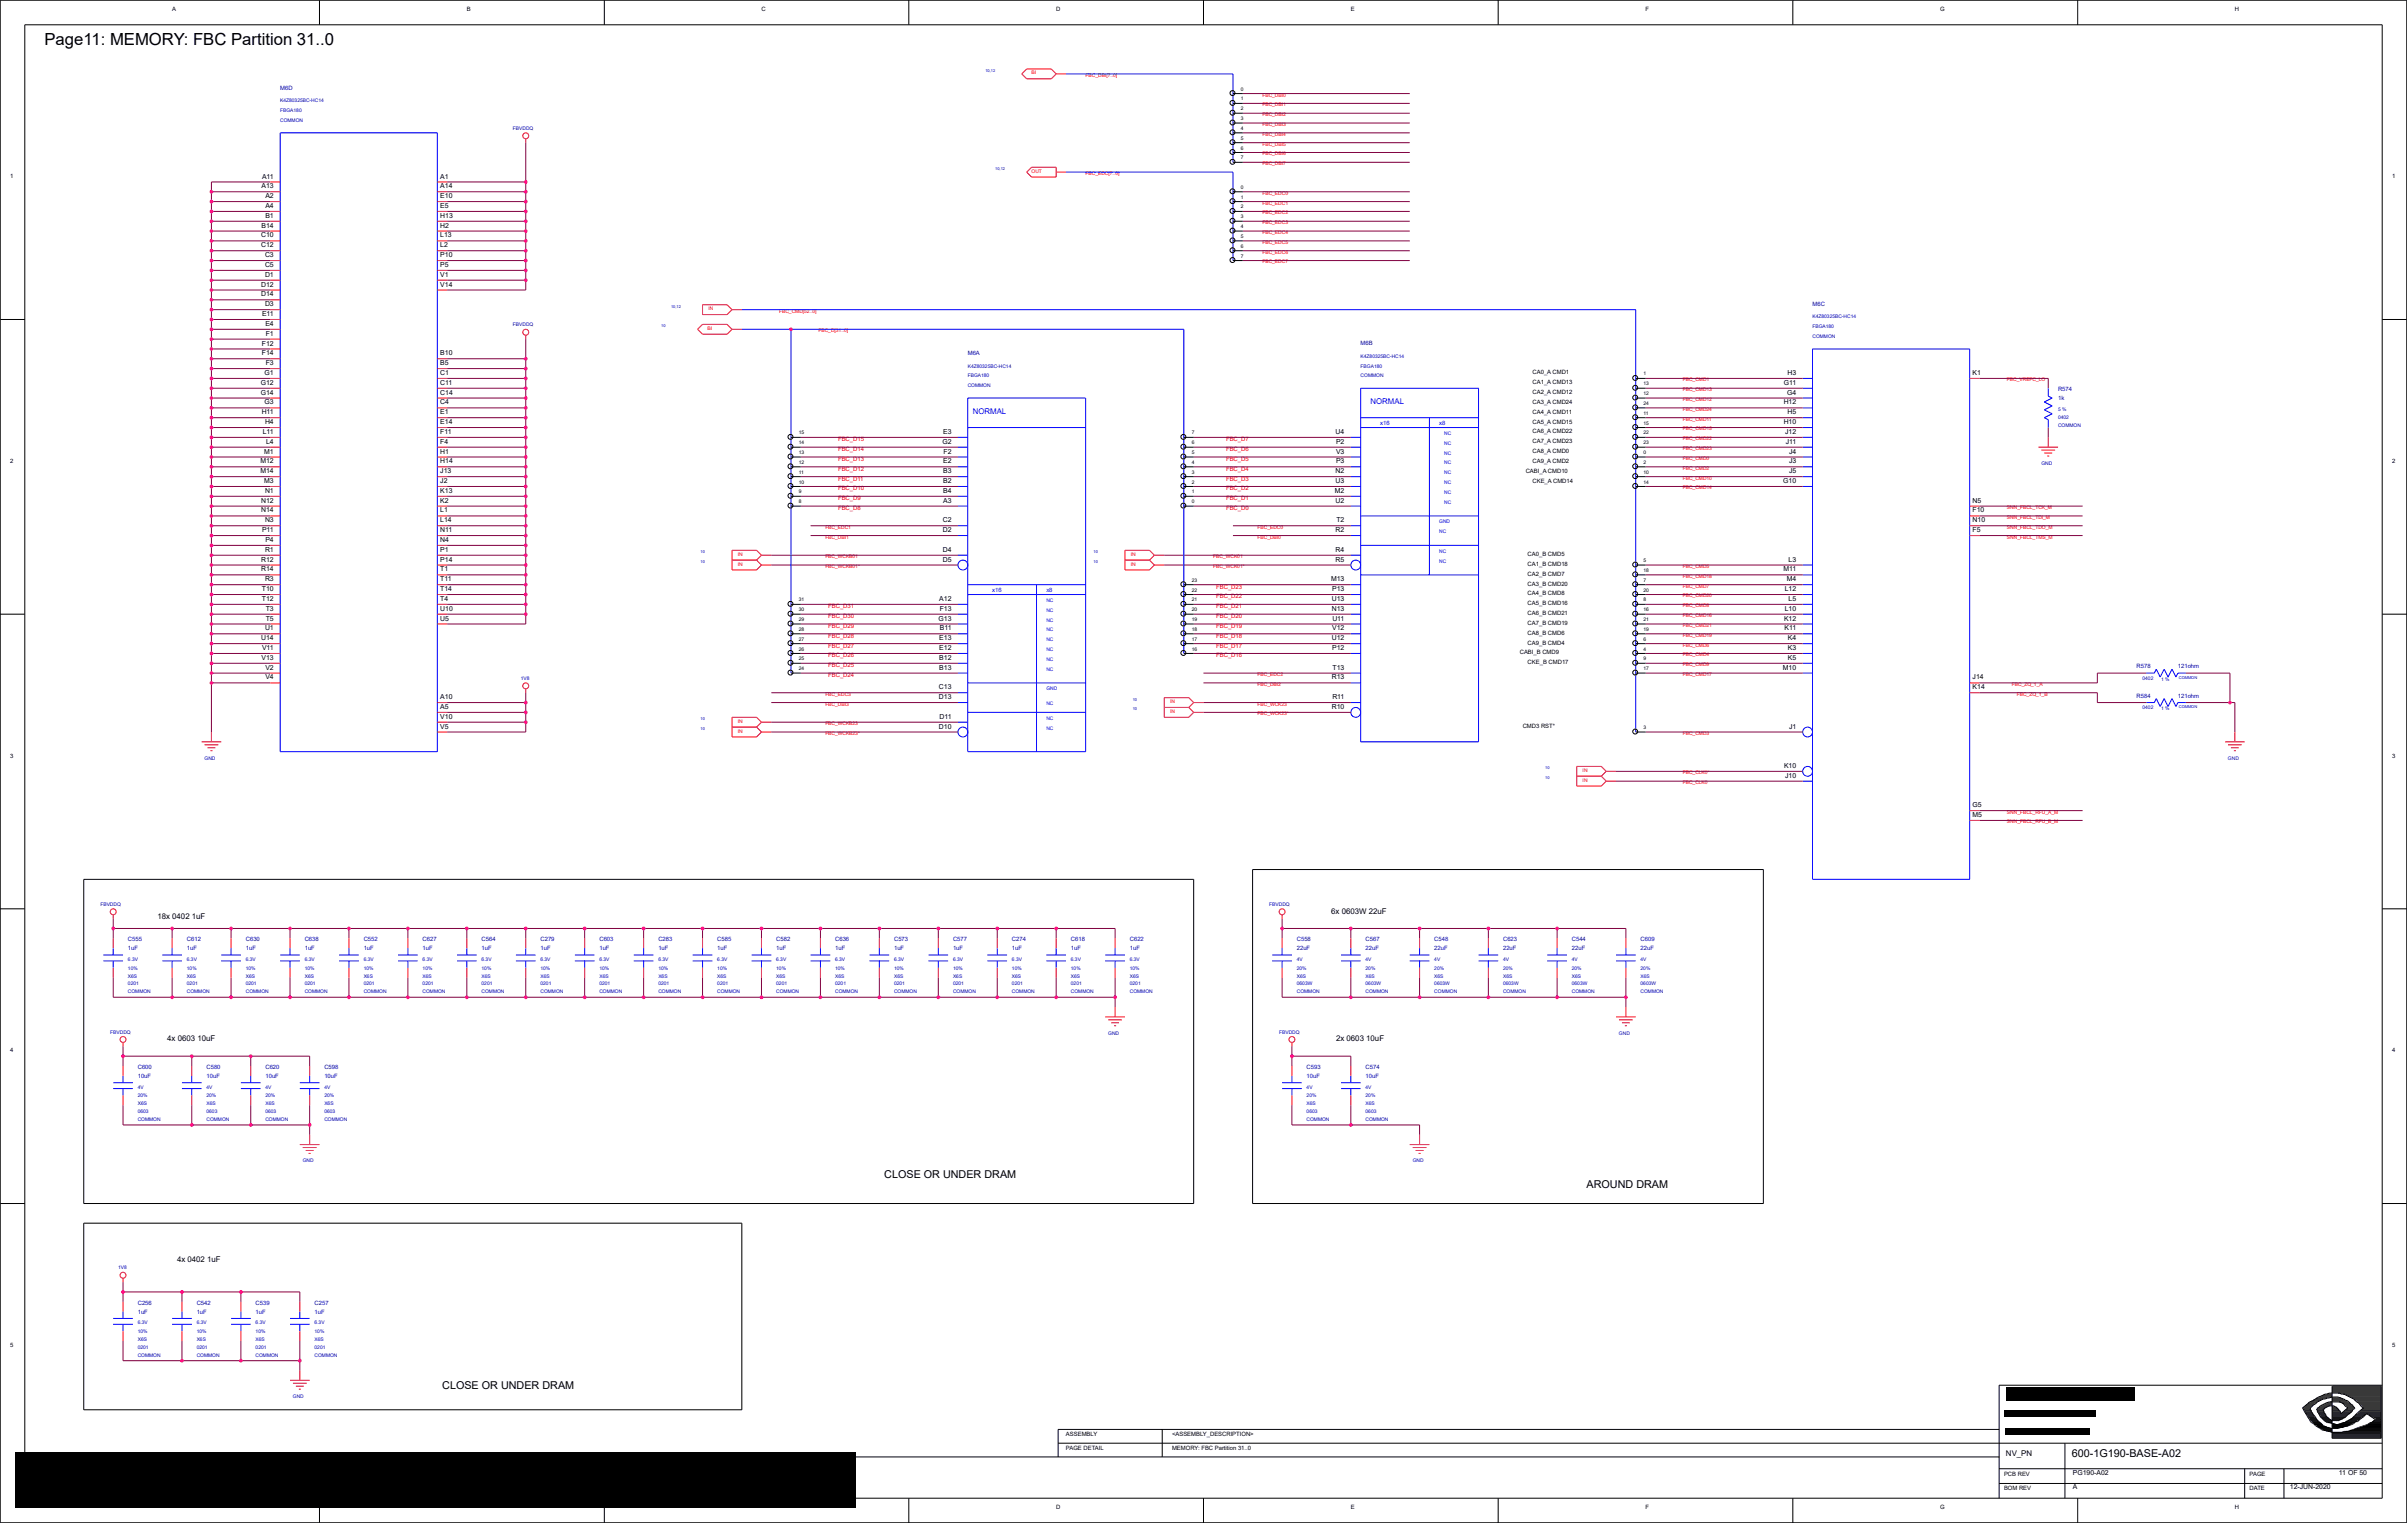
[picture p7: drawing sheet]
<svg xmlns="http://www.w3.org/2000/svg" width="122mm" height="77mm" viewBox="0 0 122 77" stroke-linecap="round" stroke-linejoin="round" font-family="sans-serif">
<defs><g id="words">
<text font-size=".8" x="2.3" y="2.3">Page11: MEMORY: FBC Partition 31..0</text>
<g font-size=".5">
<text x="44.9" y="59.8">CLOSE OR UNDER DRAM</text>
<text x="80.6" y="60.3">AROUND DRAM</text>
<text x="22.5" y="70.6">CLOSE OR UNDER DRAM</text>
<text x="105.2" y="74">600-1G190-BASE-A02</text>
</g>
<g font-size=".4" fill="#00f">
<text x="49.4" y="21">NORMAL</text>
<text x="69.6" y="20.5">NORMAL</text>
</g>
<g font-size=".4">
<text x="8" y="46.7">18x 0402 1uF</text>
<text x="67.6" y="46.4">6x 0603W 22uF</text>
<text x="8.5" y="52.9">4x 0603 10uF</text>
<text x="67.9" y="52.9">2x 0603 10uF</text>
<text x="9" y="64.1">4x 0402 1uF</text>
<text x="101.9" y="74">NV_PN</text>
</g>
<g font-size=".3">
<text x="8.7" y=".6">A</text>
<text x="23.7" y=".6">B</text>
<text x="38.7" y=".6">C</text>
<text x="53.6" y=".6">D</text>
<text x="68.6" y=".6">E</text>
<text x="83.6" y=".6">F</text>
<text x="98.6" y=".6">G</text>
<text x="113.5" y=".6">H</text>
<text x=".5" y="9">1</text>
<text x="13.3" y="11.6">B14</text>
<text x="13.3" y="9.6">A13</text>
<text x="13.3" y="9.1">A11</text>
<text x="13.5" y="11.1">B1</text>
<text x="13.5" y="10.6">A4</text>
<text x="13.5" y="10.1">A2</text>
<text x="22.4" y="11.6">H2</text>
<text x="22.4" y="11.1">H13</text>
<text x="22.4" y="10.6">E5</text>
<text x="22.4" y="10.1">E10</text>
<text x="22.4" y="9.6">A14</text>
<text x="22.4" y="9.1">A1</text>
<text x="121.5" y="9">1</text>
<text x="13.3" y="15.1">D14</text>
<text x="13.3" y="14.6">D12</text>
<text x="13.3" y="12.6">C12</text>
<text x="13.3" y="12.1">C10</text>
<text x="13.3" y="17.5">F12</text>
<text x="13.3" y="16.1">E11</text>
<text x="13.5" y="15.6">D3</text>
<text x="13.5" y="14.1">D1</text>
<text x="13.5" y="13.6">C5</text>
<text x="13.5" y="13.1">C3</text>
<text x="13.5" y="16.6">E4</text>
<text x="13.5" y="17.1">F1</text>
<text x="22.4" y="14.6">V14</text>
<text x="22.4" y="14.1">V1</text>
<text x="22.4" y="13.6">P5</text>
<text x="22.4" y="13.1">P10</text>
<text x="22.4" y="12.6">L2</text>
<text x="22.4" y="12.1">L13</text>
<text x=".5" y="23.5">2</text>
<text x="13.2" y="23.5">M12</text>
<text x="13.2" y="20">G14</text>
<text x="13.2" y="19.5">G12</text>
<text x="13.3" y="21">H11</text>
<text x="13.3" y="18">F14</text>
<text x="13.4" y="22">L11</text>
<text x="13.4" y="23">M1</text>
<text x="13.4" y="20.5">G3</text>
<text x="13.4" y="19">G1</text>
<text x="13.5" y="21.5">H4</text>
<text x="13.5" y="18.5">F3</text>
<text x="13.5" y="22.5">L4</text>
<text x="22.4" y="23.5">H14</text>
<text x="22.4" y="23">H1</text>
<text x="22.4" y="22.5">F4</text>
<text x="22.4" y="22">F11</text>
<text x="22.4" y="21.5">E14</text>
<text x="22.4" y="21">E1</text>
<text x="22.4" y="20.5">C4</text>
<text x="22.4" y="20">C14</text>
<text x="22.4" y="19.5">C11</text>
<text x="22.4" y="19">C1</text>
<text x="22.4" y="18.5">B5</text>
<text x="22.4" y="18">B10</text>
<text x="47.9" y="22.5">G2</text>
<text x="47.9" y="23.5">E2</text>
<text x="47.9" y="22">E3</text>
<text x="47.9" y="23">F2</text>
<text x="67.8" y="22">U4</text>
<text x="67.9" y="23.5">P3</text>
<text x="67.9" y="23">V3</text>
<text x="67.9" y="22.5">P2</text>
<text x="77.8" y="19">CA0_A CMD1</text>
<text x="77.8" y="19.5">CA1_A CMD13</text>
<text x="77.8" y="20.5">CA3_A CMD24</text>
<text x="77.8" y="20">CA2_A CMD12</text>
<text x="77.8" y="21">CA4_A CMD11</text>
<text x="77.8" y="21.5">CA5_A CMD15</text>
<text x="77.8" y="23">CA8_A CMD0</text>
<text x="77.8" y="22">CA6_A CMD22</text>
<text x="77.8" y="23.5">CA9_A CMD2</text>
<text x="77.8" y="22.5">CA7_A CMD23</text>
<text x="90.6" y="21.5">H10</text>
<text x="90.6" y="20.5">H12</text>
<text x="90.6" y="19.5">G11</text>
<text x="90.7" y="22">J12</text>
<text x="90.7" y="22.5">J11</text>
<text x="90.8" y="20">G4</text>
<text x="90.8" y="21">H5</text>
<text x="90.8" y="19">H3</text>
<text x="90.9" y="23.5">J3</text>
<text x="90.9" y="23">J4</text>
<text x="100.2" y="19">K1</text>
<text x="121.5" y="23.5">2</text>
<text x="13.2" y="24">M14</text>
<text x="13.3" y="29">R14</text>
<text x="13.3" y="28.5">R12</text>
<text x="13.3" y="26">N14</text>
<text x="13.3" y="25.5">N12</text>
<text x="13.3" y="27">P11</text>
<text x="13.4" y="24.5">M3</text>
<text x="13.5" y="29.5">R3</text>
<text x="13.5" y="28">R1</text>
<text x="13.5" y="26.5">N3</text>
<text x="13.5" y="25">N1</text>
<text x="13.5" y="27.5">P4</text>
<text x="22.4" y="29.5">T11</text>
<text x="22.4" y="29">T1</text>
<text x="22.4" y="28.5">P14</text>
<text x="22.4" y="28">P1</text>
<text x="22.4" y="27.5">N4</text>
<text x="22.4" y="27">N11</text>
<text x="22.4" y="26.5">L14</text>
<text x="22.4" y="26">L1</text>
<text x="22.4" y="25.5">K2</text>
<text x="22.4" y="25">K13</text>
<text x="22.4" y="24.5">J2</text>
<text x="22.4" y="24">J13</text>
<text x="47.9" y="28.5">D5</text>
<text x="47.9" y="28">D4</text>
<text x="47.9" y="27">D2</text>
<text x="47.9" y="26.5">C2</text>
<text x="47.9" y="25.5">A3</text>
<text x="47.9" y="25">B4</text>
<text x="47.9" y="24.5">B2</text>
<text x="47.9" y="24">B3</text>
<text x="67.6" y="29.5">M13</text>
<text x="67.8" y="25">M2</text>
<text x="67.8" y="28.5">R5</text>
<text x="67.8" y="28">R4</text>
<text x="67.8" y="27">R2</text>
<text x="67.8" y="25.5">U2</text>
<text x="67.8" y="24.5">U3</text>
<text x="67.8" y="24">N2</text>
<text x="67.9" y="26.5">T2</text>
<text x="77.5" y="24">CABI_A CMD10</text>
<text x="77.6" y="29.2">CA2_B CMD7</text>
<text x="77.6" y="29.7">CA3_B CMD20</text>
<text x="77.6" y="28.3">CA0_B CMD5</text>
<text x="77.6" y="28.8">CA1_B CMD18</text>
<text x="77.8" y="24.5">CKE_A CMD14</text>
<text x="90.6" y="24.5">G10</text>
<text x="90.6" y="29">M11</text>
<text x="90.8" y="29.5">M4</text>
<text x="90.9" y="28.5">L3</text>
<text x="90.9" y="24">J5</text>
<text x="100.2" y="27">F5</text>
<text x="100.2" y="26.5">N10</text>
<text x="100.2" y="26">F10</text>
<text x="100.2" y="25.5">N5</text>
<text x="13.3" y="32.5">U14</text>
<text x="13.3" y="33.5">V13</text>
<text x="13.3" y="30.5">T12</text>
<text x="13.3" y="30">T10</text>
<text x="13.3" y="33">V11</text>
<text x="13.5" y="32">U1</text>
<text x="13.5" y="34.5">V4</text>
<text x="13.5" y="34">V2</text>
<text x="13.5" y="31.5">T5</text>
<text x="13.5" y="31">T3</text>
<text x="22.4" y="35.5">A10</text>
<text x="22.4" y="31.5">U5</text>
<text x="22.4" y="31">U10</text>
<text x="22.4" y="30.5">T4</text>
<text x="22.4" y="30">T14</text>
<text x="47.7" y="31.5">G13</text>
<text x="47.7" y="35.5">D13</text>
<text x="47.7" y="35">C13</text>
<text x="47.7" y="34">B13</text>
<text x="47.7" y="33.5">B12</text>
<text x="47.7" y="33">E12</text>
<text x="47.7" y="32.5">E13</text>
<text x="47.7" y="30.5">A12</text>
<text x="47.7" y="31">F13</text>
<text x="47.7" y="32">B11</text>
<text x="67.7" y="32.5">U12</text>
<text x="67.7" y="31">N13</text>
<text x="67.7" y="30.5">U13</text>
<text x="67.7" y="34.5">R13</text>
<text x="67.7" y="33">P12</text>
<text x="67.7" y="32">V12</text>
<text x="67.7" y="30">P13</text>
<text x="67.7" y="31.5">U11</text>
<text x="67.7" y="35.5">R11</text>
<text x="67.7" y="34">T13</text>
<text x="77.2" y="33.2">CABI_B CMD9</text>
<text x="77.6" y="33.7">CKE_B CMD17</text>
<text x="77.6" y="32.7">CA9_B CMD4</text>
<text x="77.6" y="31.2">CA6_B CMD21</text>
<text x="77.6" y="31.7">CA7_B CMD19</text>
<text x="77.6" y="32.2">CA8_B CMD6</text>
<text x="77.6" y="30.2">CA4_B CMD8</text>
<text x="77.6" y="30.7">CA5_B CMD16</text>
<text x="90.6" y="34">M10</text>
<text x="90.6" y="31.5">K12</text>
<text x="90.6" y="32">K11</text>
<text x="90.7" y="31">L10</text>
<text x="90.7" y="30">L12</text>
<text x="90.8" y="33.5">K5</text>
<text x="90.8" y="33">K3</text>
<text x="90.8" y="32.5">K4</text>
<text x="90.9" y="30.5">L5</text>
<text x="100.2" y="35">K14</text>
<text x="100.2" y="34.5">J14</text>
<text x=".5" y="38.5">3</text>
<text x="22.4" y="37">V5</text>
<text x="22.4" y="36.5">V10</text>
<text x="22.4" y="36">A5</text>
<text x="47.7" y="37">D10</text>
<text x="47.7" y="36.5">D11</text>
<text x="67.7" y="36">R10</text>
<text x="77.3" y="37">CMD3 RST*</text>
<text x="90.6" y="39">K10</text>
<text x="90.7" y="39.5">J10</text>
<text x="90.9" y="37">J1</text>
<text x="100.2" y="41.5">M5</text>
<text x="100.2" y="41">G5</text>
<text x="121.5" y="38.5">3</text>
<text x=".5" y="53.4">4</text>
<text x="121.5" y="53.4">4</text>
<text x=".5" y="68.4">5</text>
<text x="121.5" y="68.4">5</text>
<text x="53.6" y="76.6">D</text>
<text x="54.1" y="73.7">PAGE DETAIL</text>
<text x="54.1" y="73">ASSEMBLY</text>
<text x="59.5" y="73">&lt;ASSEMBLY_DESCRIPTION&gt;</text>
<text x="59.5" y="73.7">MEMORY: FBC Partition 31..0</text>
<text x="68.6" y="76.6">E</text>
<text x="83.6" y="76.6">F</text>
<text x="98.6" y="76.6">G</text>
<text x="101.8" y="75.7">BOM REV</text>
<text x="101.8" y="75">PCB REV</text>
<text x="105.3" y="75.7">A</text>
<text x="105.3" y="74.9">PG190-A02</text>
<text x="113.5" y="76.6">H</text>
<text x="114.3" y="75">PAGE</text>
<text x="114.3" y="75.7">DATE</text>
<text x="116.3" y="75.7">12-JUN-2020</text>
<text x="118.8" y="74.9">11 OF 50</text>
</g>
<g font-size=".3" fill="#0000a0">
<text x="14.2" y="4.6">M6D</text>
<text x="69.1" y="17.5">M6B</text>
<text x="92.1" y="15.5">M6C</text>
<text x="49.2" y="18">M6A</text>
<text x="104.5" y="19.9">R574</text>
<text x="104.5" y="20.3">1k</text>
<text x="108.5" y="35.4">R584</text>
<text x="108.5" y="33.9">R578</text>
<text x="110.6" y="35.4">121ohm</text>
<text x="110.6" y="33.9">121ohm</text>
<text x="6.5" y="47.8">C555</text>
<text x="9.5" y="47.8">C612</text>
<text x="12.5" y="47.8">C630</text>
<text x="15.5" y="47.8">C638</text>
<text x="18.5" y="47.8">C552</text>
<text x="21.5" y="47.8">C627</text>
<text x="24.5" y="47.8">C564</text>
<text x="27.5" y="47.8">C279</text>
<text x="30.4" y="47.8">C603</text>
<text x="33.4" y="47.8">C283</text>
<text x="36.4" y="47.8">C585</text>
<text x="39.4" y="47.8">C582</text>
<text x="42.4" y="47.8">C636</text>
<text x="45.4" y="47.8">C573</text>
<text x="48.4" y="47.8">C577</text>
<text x="51.4" y="47.8">C274</text>
<text x="54.4" y="47.8">C618</text>
<text x="57.4" y="47.8">C622</text>
<text x="65.9" y="47.8">C558</text>
<text x="69.4" y="47.8">C567</text>
<text x="72.9" y="47.8">C548</text>
<text x="76.3" y="47.8">C623</text>
<text x="79.8" y="47.8">C544</text>
<text x="83.3" y="47.8">C609</text>
<text x="6.5" y="48.3">1uF</text>
<text x="9.5" y="48.3">1uF</text>
<text x="12.5" y="48.3">1uF</text>
<text x="15.5" y="48.3">1uF</text>
<text x="18.5" y="48.3">1uF</text>
<text x="21.5" y="48.3">1uF</text>
<text x="24.5" y="48.3">1uF</text>
<text x="27.5" y="48.3">1uF</text>
<text x="30.4" y="48.3">1uF</text>
<text x="33.4" y="48.3">1uF</text>
<text x="36.4" y="48.3">1uF</text>
<text x="39.4" y="48.3">1uF</text>
<text x="42.4" y="48.3">1uF</text>
<text x="45.4" y="48.3">1uF</text>
<text x="48.4" y="48.3">1uF</text>
<text x="51.4" y="48.3">1uF</text>
<text x="54.4" y="48.3">1uF</text>
<text x="57.4" y="48.3">1uF</text>
<text x="65.9" y="48.3">22uF</text>
<text x="69.4" y="48.3">22uF</text>
<text x="72.9" y="48.3">22uF</text>
<text x="76.3" y="48.3">22uF</text>
<text x="79.8" y="48.3">22uF</text>
<text x="83.3" y="48.3">22uF</text>
<text x="7" y="54.3">C600</text>
<text x="7" y="54.7">10uF</text>
<text x="10.5" y="54.3">C580</text>
<text x="10.5" y="54.7">10uF</text>
<text x="13.5" y="54.3">C620</text>
<text x="13.5" y="54.7">10uF</text>
<text x="16.5" y="54.3">C598</text>
<text x="16.5" y="54.7">10uF</text>
<text x="66.4" y="54.3">C593</text>
<text x="66.4" y="54.7">10uF</text>
<text x="69.4" y="54.3">C574</text>
<text x="69.4" y="54.7">10uF</text>
<text x="7" y="66.3">C256</text>
<text x="7" y="66.7">1uF</text>
<text x="10" y="66.3">C542</text>
<text x="10" y="66.7">1uF</text>
<text x="13" y="66.3">C539</text>
<text x="13" y="66.7">1uF</text>
<text x="16" y="66.3">C257</text>
<text x="16" y="66.7">1uF</text>
</g>
<g font-size=".3" fill="#f00">
<text x="42.6" y="23.9">FBC_D12</text>
<text x="42.6" y="23.4">FBC_D13</text>
<text x="42.6" y="22.9">FBC_D14</text>
<text x="42.6" y="22.4">FBC_D15</text>
<text x="62.3" y="23.9">FBC_D4</text>
<text x="62.3" y="23.4">FBC_D5</text>
<text x="62.3" y="22.9">FBC_D6</text>
<text x="62.3" y="22.4">FBC_D7</text>
<text x="42.6" y="24.9">FBC_D10</text>
<text x="42.6" y="24.4">FBC_D11</text>
<text x="42.6" y="25.9">FBC_D8</text>
<text x="42.6" y="25.4">FBC_D9</text>
<text x="61.8" y="29.9">FBC_D23</text>
<text x="62.3" y="25.9">FBC_D0</text>
<text x="62.3" y="25.4">FBC_D1</text>
<text x="62.3" y="24.9">FBC_D2</text>
<text x="62.3" y="24.4">FBC_D3</text>
<text x="42.1" y="34.4">FBC_D24</text>
<text x="42.1" y="33.9">FBC_D25</text>
<text x="42.1" y="33.4">FBC_D26</text>
<text x="42.1" y="32.9">FBC_D27</text>
<text x="42.1" y="32.4">FBC_D28</text>
<text x="42.1" y="31.9">FBC_D29</text>
<text x="42.1" y="31.4">FBC_D30</text>
<text x="42.1" y="30.9">FBC_D31</text>
<text x="61.8" y="33.4">FBC_D16</text>
<text x="61.8" y="32.9">FBC_D17</text>
<text x="61.8" y="32.4">FBC_D18</text>
<text x="61.8" y="31.9">FBC_D19</text>
<text x="61.8" y="31.4">FBC_D20</text>
<text x="61.8" y="30.9">FBC_D21</text>
<text x="61.8" y="30.4">FBC_D22</text>
</g>
<g font-size=".3" fill="#00f">
<text x="70.1" y="21.6">x16</text>
<text x="73.1" y="21.6">x8</text>
<text x="50.4" y="30">x16</text>
<text x="53.1" y="30">x8</text>
</g>
<g font-size=".2" fill="#0000a0">
<text x="14.2" y="5.7">FBGA180</text>
<text x="14.2" y="5.2">K4Z80325BC-HC14</text>
<text x="14.2" y="6.2">COMMON</text>
<text x="26.1" y="6.6">FBVDDQ</text>
<text x="26.1" y="16.6">FBVDDQ</text>
<text x="92.1" y="16.2">K4Z80325BC-HC14</text>
<text x="92.1" y="17.2">COMMON</text>
<text x="92.1" y="16.7">FBGA180</text>
<text x="49.2" y="19.7">COMMON</text>
<text x="49.2" y="19.2">FBGA180</text>
<text x="49.2" y="18.7">K4Z80325BC-HC14</text>
<text x="69.1" y="19.2">COMMON</text>
<text x="69.1" y="18.2">K4Z80325BC-HC14</text>
<text x="69.1" y="18.7">FBGA180</text>
<text x="103.7" y="23.6">GND</text>
<text x="104.5" y="20.9">5 %</text>
<text x="104.5" y="21.7">COMMON</text>
<text x="104.5" y="21.3">0402</text>
<text x="26.5" y="34.5">1V8</text>
<text x="108.8" y="34.5">0402</text>
<text x="109.8" y="34.6">1 %</text>
<text x="10.4" y="38.6">GND</text>
<text x="108.8" y="36">0402</text>
<text x="109.8" y="36.1">1 %</text>
<text x="113.2" y="38.6">GND</text>
<text x="5.1" y="46">FBVDDQ</text>
<text x="64.5" y="46">FBVDDQ</text>
<text x="5.6" y="52.5">FBVDDQ</text>
<text x="6.5" y="50.5">COMMON</text>
<text x="6.5" y="48.8">6.3V</text>
<text x="6.5" y="50.1">0201</text>
<text x="6.5" y="49.7">X6S</text>
<text x="6.5" y="49.3">10%</text>
<text x="9.5" y="49.3">10%</text>
<text x="9.5" y="49.7">X6S</text>
<text x="9.5" y="50.1">0201</text>
<text x="9.5" y="48.8">6.3V</text>
<text x="9.5" y="50.5">COMMON</text>
<text x="12.5" y="49.3">10%</text>
<text x="12.5" y="50.1">0201</text>
<text x="12.5" y="49.7">X6S</text>
<text x="12.5" y="48.8">6.3V</text>
<text x="12.5" y="50.5">COMMON</text>
<text x="15.5" y="50.5">COMMON</text>
<text x="15.5" y="48.8">6.3V</text>
<text x="15.5" y="49.3">10%</text>
<text x="15.5" y="49.7">X6S</text>
<text x="15.5" y="50.1">0201</text>
<text x="18.5" y="50.5">COMMON</text>
<text x="18.5" y="50.1">0201</text>
<text x="18.5" y="49.7">X6S</text>
<text x="18.5" y="49.3">10%</text>
<text x="18.5" y="48.8">6.3V</text>
<text x="21.5" y="48.8">6.3V</text>
<text x="21.5" y="50.5">COMMON</text>
<text x="21.5" y="49.3">10%</text>
<text x="21.5" y="50.1">0201</text>
<text x="21.5" y="49.7">X6S</text>
<text x="24.5" y="50.1">0201</text>
<text x="24.5" y="50.5">COMMON</text>
<text x="24.5" y="49.3">10%</text>
<text x="24.5" y="49.7">X6S</text>
<text x="24.5" y="48.8">6.3V</text>
<text x="27.5" y="48.8">6.3V</text>
<text x="27.5" y="49.3">10%</text>
<text x="27.5" y="50.1">0201</text>
<text x="27.5" y="49.7">X6S</text>
<text x="27.5" y="50.5">COMMON</text>
<text x="30.4" y="49.7">X6S</text>
<text x="30.4" y="48.8">6.3V</text>
<text x="30.4" y="50.1">0201</text>
<text x="30.4" y="49.3">10%</text>
<text x="30.4" y="50.5">COMMON</text>
<text x="33.4" y="48.8">6.3V</text>
<text x="33.4" y="49.7">X6S</text>
<text x="33.4" y="50.1">0201</text>
<text x="33.4" y="49.3">10%</text>
<text x="33.4" y="50.5">COMMON</text>
<text x="36.4" y="48.8">6.3V</text>
<text x="36.4" y="50.5">COMMON</text>
<text x="36.4" y="49.3">10%</text>
<text x="36.4" y="50.1">0201</text>
<text x="36.4" y="49.7">X6S</text>
<text x="39.4" y="49.7">X6S</text>
<text x="39.4" y="50.1">0201</text>
<text x="39.4" y="49.3">10%</text>
<text x="39.4" y="50.5">COMMON</text>
<text x="39.4" y="48.8">6.3V</text>
<text x="42.4" y="50.5">COMMON</text>
<text x="42.4" y="49.7">X6S</text>
<text x="42.4" y="48.8">6.3V</text>
<text x="42.4" y="49.3">10%</text>
<text x="42.4" y="50.1">0201</text>
<text x="45.4" y="49.7">X6S</text>
<text x="45.4" y="50.1">0201</text>
<text x="45.4" y="48.8">6.3V</text>
<text x="45.4" y="50.5">COMMON</text>
<text x="45.4" y="49.3">10%</text>
<text x="48.4" y="50.5">COMMON</text>
<text x="48.4" y="49.3">10%</text>
<text x="48.4" y="50.1">0201</text>
<text x="48.4" y="49.7">X6S</text>
<text x="48.4" y="48.8">6.3V</text>
<text x="51.4" y="49.7">X6S</text>
<text x="51.4" y="50.1">0201</text>
<text x="51.4" y="49.3">10%</text>
<text x="51.4" y="48.8">6.3V</text>
<text x="51.4" y="50.5">COMMON</text>
<text x="54.4" y="49.7">X6S</text>
<text x="54.4" y="50.1">0201</text>
<text x="54.4" y="49.3">10%</text>
<text x="54.4" y="50.5">COMMON</text>
<text x="54.4" y="48.8">6.3V</text>
<text x="56.3" y="52.5">GND</text>
<text x="57.4" y="49.7">X6S</text>
<text x="57.4" y="50.1">0201</text>
<text x="57.4" y="49.3">10%</text>
<text x="57.4" y="48.8">6.3V</text>
<text x="57.4" y="50.5">COMMON</text>
<text x="65" y="52.5">FBVDDQ</text>
<text x="65.9" y="49.3">20%</text>
<text x="65.9" y="49.7">X6S</text>
<text x="65.9" y="50.1">0603W</text>
<text x="65.9" y="50.5">COMMON</text>
<text x="65.9" y="48.8">4V</text>
<text x="69.4" y="50.5">COMMON</text>
<text x="69.4" y="50.1">0603W</text>
<text x="69.4" y="49.7">X6S</text>
<text x="69.4" y="49.3">20%</text>
<text x="69.4" y="48.8">4V</text>
<text x="72.9" y="50.5">COMMON</text>
<text x="72.9" y="50.1">0603W</text>
<text x="72.9" y="49.7">X6S</text>
<text x="72.9" y="49.3">20%</text>
<text x="72.9" y="48.8">4V</text>
<text x="76.3" y="50.1">0603W</text>
<text x="76.3" y="48.8">4V</text>
<text x="76.3" y="49.3">20%</text>
<text x="76.3" y="49.7">X6S</text>
<text x="76.3" y="50.5">COMMON</text>
<text x="79.8" y="49.3">20%</text>
<text x="79.8" y="49.7">X6S</text>
<text x="79.8" y="48.8">4V</text>
<text x="79.8" y="50.1">0603W</text>
<text x="79.8" y="50.5">COMMON</text>
<text x="82.2" y="52.5">GND</text>
<text x="83.3" y="49.7">X6S</text>
<text x="83.3" y="48.8">4V</text>
<text x="83.3" y="49.3">20%</text>
<text x="83.3" y="50.1">0603W</text>
<text x="83.3" y="50.5">COMMON</text>
<text x="7" y="55.3">4V</text>
<text x="7" y="55.7">20%</text>
<text x="7" y="56.9">COMMON</text>
<text x="7" y="56.1">X6S</text>
<text x="7" y="56.5">0603</text>
<text x="10.5" y="55.7">20%</text>
<text x="10.5" y="55.3">4V</text>
<text x="10.5" y="56.1">X6S</text>
<text x="10.5" y="56.5">0603</text>
<text x="10.5" y="56.9">COMMON</text>
<text x="13.5" y="56.5">0603</text>
<text x="13.5" y="55.3">4V</text>
<text x="13.5" y="56.1">X6S</text>
<text x="13.5" y="56.9">COMMON</text>
<text x="13.5" y="55.7">20%</text>
<text x="15.4" y="59">GND</text>
<text x="16.5" y="56.9">COMMON</text>
<text x="16.5" y="56.5">0603</text>
<text x="16.5" y="56.1">X6S</text>
<text x="16.5" y="55.7">20%</text>
<text x="16.5" y="55.3">4V</text>
<text x="66.4" y="56.9">COMMON</text>
<text x="66.4" y="56.1">X6S</text>
<text x="66.4" y="55.3">4V</text>
<text x="66.4" y="56.5">0603</text>
<text x="66.4" y="55.7">20%</text>
<text x="69.4" y="56.5">0603</text>
<text x="69.4" y="56.1">X6S</text>
<text x="69.4" y="55.7">20%</text>
<text x="69.4" y="55.3">4V</text>
<text x="69.4" y="56.9">COMMON</text>
<text x="71.8" y="59">GND</text>
<text x="6" y="64.5">1V8</text>
<text x="7" y="68.1">X6S</text>
<text x="7" y="68.5">0201</text>
<text x="7" y="67.7">10%</text>
<text x="7" y="68.9">COMMON</text>
<text x="7" y="67.3">6.3V</text>
<text x="10" y="68.1">X6S</text>
<text x="10" y="68.5">0201</text>
<text x="10" y="67.7">10%</text>
<text x="10" y="67.3">6.3V</text>
<text x="10" y="68.9">COMMON</text>
<text x="13" y="68.1">X6S</text>
<text x="13" y="68.5">0201</text>
<text x="13" y="67.7">10%</text>
<text x="13" y="68.9">COMMON</text>
<text x="13" y="67.3">6.3V</text>
<text x="14.9" y="71">GND</text>
<text x="16" y="67.7">10%</text>
<text x="16" y="68.9">COMMON</text>
<text x="16" y="67.3">6.3V</text>
<text x="16" y="68.5">0201</text>
<text x="16" y="68.1">X6S</text>
</g>
<g font-size=".2" fill="#f00">
<text x="52.4" y="3.8">BI</text>
<text x="55.1" y="3.9">FBC_DBI[7..0]</text>
<text x="64.1" y="4.9">FBC_DBI0</text>
<text x="64.1" y="5.4">FBC_DBI1</text>
<text x="64.1" y="5.9">FBC_DBI2</text>
<text x="52.4" y="8.8">OUT</text>
<text x="55.1" y="8.9">FBC_EDC[7..0]</text>
<text x="64.1" y="6.4">FBC_DBI3</text>
<text x="64.1" y="6.9">FBC_DBI4</text>
<text x="64.1" y="7.4">FBC_DBI5</text>
<text x="64.1" y="7.9">FBC_DBI6</text>
<text x="64.1" y="8.4">FBC_DBI7</text>
<text x="64.1" y="9.9">FBC_EDC0</text>
<text x="64.1" y="10.4">FBC_EDC1</text>
<text x="64.1" y="10.9">FBC_EDC2</text>
<text x="64.1" y="11.4">FBC_EDC3</text>
<text x="64.1" y="11.9">FBC_EDC4</text>
<text x="35.9" y="16.8">BI</text>
<text x="36" y="15.8">IN</text>
<text x="39.6" y="15.9">FBC_CMD[52..0]</text>
<text x="41.6" y="16.9">FBC_D[31..0]</text>
<text x="64.1" y="12.4">FBC_EDC5</text>
<text x="64.1" y="12.9">FBC_EDC6</text>
<text x="64.1" y="13.4">FBC_EDC7</text>
<text x="85.5" y="23.4">FBC_CMD0</text>
<text x="85.5" y="21.4">FBC_CMD11</text>
<text x="85.5" y="20.4">FBC_CMD12</text>
<text x="85.5" y="19.9">FBC_CMD13</text>
<text x="85.5" y="21.9">FBC_CMD15</text>
<text x="85.5" y="19.4">FBC_CMD1</text>
<text x="85.5" y="22.4">FBC_CMD22</text>
<text x="85.5" y="22.9">FBC_CMD23</text>
<text x="85.5" y="20.9">FBC_CMD24</text>
<text x="85.5" y="23.9">FBC_CMD2</text>
<text x="101.9" y="19.4">FBC_VREFC_LO</text>
<text x="37.5" y="28.7">IN</text>
<text x="37.5" y="28.2">IN</text>
<text x="41.9" y="27.4">FBC_DBI1</text>
<text x="41.9" y="26.9">FBC_EDC1</text>
<text x="41.9" y="28.4">FBC_WCKB01</text>
<text x="41.9" y="28.9">FBC_WCKB01*</text>
<text x="57.4" y="28.7">IN</text>
<text x="57.4" y="28.2">IN</text>
<text x="61.6" y="28.4">FBC_WCK01</text>
<text x="61.6" y="28.9">FBC_WCK01*</text>
<text x="63.9" y="27.4">FBC_DBI0</text>
<text x="63.9" y="26.9">FBC_EDC0</text>
<text x="85.5" y="24.4">FBC_CMD10</text>
<text x="85.5" y="24.9">FBC_CMD14</text>
<text x="85.5" y="29.3">FBC_CMD18</text>
<text x="85.5" y="28.9">FBC_CMD5</text>
<text x="85.5" y="29.8">FBC_CMD7</text>
<text x="101.9" y="25.9">SNN_FBCL_TCK_M</text>
<text x="101.9" y="26.4">SNN_FBCL_TDI_M</text>
<text x="101.9" y="26.9">SNN_FBCL_TDO_M</text>
<text x="101.9" y="27.4">SNN_FBCL_TMS_M</text>
<text x="41.9" y="35.8">FBC_DBI3</text>
<text x="41.9" y="35.3">FBC_EDC3</text>
<text x="59.4" y="35.7">IN</text>
<text x="63.9" y="34.8">FBC_DBI2</text>
<text x="63.9" y="34.3">FBC_EDC2</text>
<text x="63.9" y="35.8">FBC_WCK23</text>
<text x="85.5" y="31.3">FBC_CMD16</text>
<text x="85.5" y="34.3">FBC_CMD17</text>
<text x="85.5" y="32.3">FBC_CMD19</text>
<text x="85.5" y="30.3">FBC_CMD20</text>
<text x="85.5" y="31.8">FBC_CMD21</text>
<text x="85.5" y="33.3">FBC_CMD4</text>
<text x="85.5" y="32.8">FBC_CMD6</text>
<text x="85.5" y="30.8">FBC_CMD8</text>
<text x="85.5" y="33.8">FBC_CMD9</text>
<text x="102.2" y="34.8">FBC_ZQ_1_A</text>
<text x="102.4" y="35.3">FBC_ZQ_1_B</text>
<text x="37.5" y="37.2">IN</text>
<text x="37.5" y="36.7">IN</text>
<text x="41.9" y="36.8">FBC_WCKB23</text>
<text x="41.9" y="37.3">FBC_WCKB23*</text>
<text x="59.4" y="36.2">IN</text>
<text x="63.9" y="36.3">FBC_WCK23*</text>
<text x="80.4" y="39.7">IN</text>
<text x="80.4" y="39.2">IN</text>
<text x="85.5" y="39.8">FBC_CLK0</text>
<text x="85.5" y="39.3">FBC_CLK0*</text>
<text x="85.5" y="37.3">FBC_CMD3</text>
<text x="101.9" y="41.3">SNN_FBCL_RFU_A_M</text>
<text x="101.9" y="41.8">SNN_FBCL_RFU_B_M</text>
</g>
<g font-size=".2">
<text x="63" y="5.6">2</text>
<text x="63" y="5.1">1</text>
<text x="63" y="4.6">0</text>
<text x="63" y="11.6">4</text>
<text x="63" y="11.1">3</text>
<text x="63" y="10.6">2</text>
<text x="63" y="10.1">1</text>
<text x="63" y="9.6">0</text>
<text x="63" y="8.1">7</text>
<text x="63" y="7.6">6</text>
<text x="63" y="7.1">5</text>
<text x="63" y="6.6">4</text>
<text x="63" y="6.1">3</text>
<text x="63" y="13.1">7</text>
<text x="63" y="12.6">6</text>
<text x="63" y="12.1">5</text>
<text x="40.6" y="23.6">12</text>
<text x="40.6" y="23.1">13</text>
<text x="40.6" y="22.6">14</text>
<text x="40.6" y="22.1">15</text>
<text x="60.5" y="23.6">4</text>
<text x="60.5" y="23.1">5</text>
<text x="60.5" y="22.6">6</text>
<text x="60.5" y="22.1">7</text>
<text x="83.5" y="23.6">2</text>
<text x="83.5" y="23.1">0</text>
<text x="83.5" y="22.6">23</text>
<text x="83.5" y="22.1">22</text>
<text x="83.5" y="21.6">15</text>
<text x="83.5" y="21.1">11</text>
<text x="83.5" y="20.6">24</text>
<text x="83.5" y="20.1">12</text>
<text x="83.5" y="19.6">13</text>
<text x="83.5" y="19.1">1</text>
<text x="40.6" y="25.6">8</text>
<text x="40.6" y="25.1">9</text>
<text x="40.6" y="24.6">10</text>
<text x="40.6" y="24.1">11</text>
<text x="60.5" y="29.5">23</text>
<text x="60.5" y="25.6">0</text>
<text x="60.5" y="25.1">1</text>
<text x="60.5" y="24.6">2</text>
<text x="60.5" y="24.1">3</text>
<text x="83.5" y="29.5">7</text>
<text x="83.5" y="29.1">18</text>
<text x="83.5" y="28.6">5</text>
<text x="83.5" y="24.6">14</text>
<text x="83.5" y="24.1">10</text>
<text x="40.6" y="34">24</text>
<text x="40.6" y="33.5">25</text>
<text x="40.6" y="33">26</text>
<text x="40.6" y="32.5">27</text>
<text x="40.6" y="32">28</text>
<text x="40.6" y="31.5">29</text>
<text x="40.6" y="31">30</text>
<text x="40.6" y="30.5">31</text>
<text x="60.5" y="33">16</text>
<text x="60.5" y="32.5">17</text>
<text x="60.5" y="32">18</text>
<text x="60.5" y="31.5">19</text>
<text x="60.5" y="31">20</text>
<text x="60.5" y="30.5">21</text>
<text x="60.5" y="30">22</text>
<text x="83.5" y="34">17</text>
<text x="83.5" y="33.5">9</text>
<text x="83.5" y="33">4</text>
<text x="83.5" y="32.5">6</text>
<text x="83.5" y="32">19</text>
<text x="83.5" y="31.5">21</text>
<text x="83.5" y="31">16</text>
<text x="83.5" y="30.5">8</text>
<text x="83.5" y="30">20</text>
<text x="83.5" y="37">3</text>
</g>
<g font-size=".2" fill="#00f">
<text x="73.4" y="23.1">NC</text>
<text x="73.4" y="22.6">NC</text>
<text x="73.4" y="22.1">NC</text>
<text x="73.4" y="23.6">NC</text>
<text x="73.1" y="28.6">NC</text>
<text x="73.1" y="28.1">NC</text>
<text x="73.1" y="27.1">NC</text>
<text x="73.1" y="26.6">GND</text>
<text x="73.4" y="24.1">NC</text>
<text x="73.4" y="25.6">NC</text>
<text x="73.4" y="24.6">NC</text>
<text x="73.4" y="25.1">NC</text>
<text x="53.1" y="31.6">NC</text>
<text x="53.1" y="33.1">NC</text>
<text x="53.1" y="35.8">NC</text>
<text x="53.1" y="31.1">NC</text>
<text x="53.1" y="32.6">NC</text>
<text x="53.1" y="33.6">NC</text>
<text x="53.1" y="34.1">NC</text>
<text x="53.1" y="32.1">NC</text>
<text x="53.1" y="30.6">NC</text>
<text x="53.1" y="35.1">GND</text>
<text x="53.1" y="36.6">NC</text>
<text x="53.1" y="37.1">NC</text>
</g>
</g></defs>
<g fill="none" stroke="#00f" stroke-width=".05">
<path d="M14.2 6.7h8v31.5h-8zM37.7 15.7h45.4v21.5M37.7 16.7h22.4v16.5M40.2 16.7v17.5M54.1 3.8h8.5v4.4M54.1 8.7h8.5v4.5M69.1 19.7h6v18h-6zM91.6 19.7h.5M91.6 19.2h.5M92.1 17.7h7.9v27h-7.9zM104 19.7v.4M48.7 27.2h.5"/>
<path d="M48.7 35.2h.5M48.7 25.7h.5M48.7 34.2h.5M48.7 35.7h.5M48.7 23.7h.5M48.7 28.2h.5M48.7 22.2h.5M48.7 22.7h.5M48.7 23.2h.5M48.7 24.7h.5M48.7 24.2h.5M48.7 25.2h.5"/>
<path d="M48.7 26.7h.5M48.7 32.2h.5M48.7 33.7h.5M48.7 33.2h.5M48.7 36.7h.5M48.7 30.7h.5M48.7 31.2h.5M48.7 31.7h.5M48.7 32.7h.5M49.2 20.2h5.9v18h-5.9zM49.2 30.2h5.9M49.2 36.2h5.9"/>
<path d="M49.2 34.7h5.9M49.2 29.7h5.9M49.2 21.7h5.9M52.6 29.7v8.5M68.6 30.2h.5M68.6 34.7h.5M68.6 29.7h.5M68.6 27.2h.5M68.6 25.7h.5M68.6 34.2h.5M68.6 35.7h.5M68.6 23.7h.5"/>
<path d="M68.6 28.2h.5M68.6 22.2h.5M68.6 22.7h.5M68.6 23.2h.5M68.6 24.7h.5M68.6 24.2h.5M68.6 25.2h.5M68.6 26.7h.5M68.6 32.2h.5M68.6 33.2h.5M68.6 30.7h.5M68.6 31.2h.5"/>
<path d="M68.6 31.7h.5M68.6 32.7h.5M69.1 21.7h6M69.1 27.7h6M69.1 26.2h6M69.1 21.2h6M69.1 29.2h6M72.6 21.2v8M91.6 20.2h.5M91.6 30.2h.5M91.6 29.7h.5M91.6 21.7h.5"/>
<path d="M91.6 34.2h.5M91.6 23.7h.5M91.6 22.2h.5M91.6 22.7h.5M91.6 23.2h.5M91.6 24.7h.5M91.6 24.2h.5M91.6 32.2h.5M91.6 33.7h.5M91.6 33.2h.5M91.6 30.7h.5M91.6 31.2h.5"/>
<path d="M91.6 31.7h.5M91.6 32.7h.5M91.6 21.2h.5M91.6 29.2h.5M91.6 39.7h.5M91.6 20.7h.5M91.6 28.7h.5M104 21.3v.4M109 34.2h.4M109 35.7h.4M110.6 34.2h.4M110.6 35.7h.4"/>
<path d="M5.3 48.5h.9M5.3 48.8h.9M5.8 55h.9M5.8 55.3h.9M5.8 48.2v.3M5.8 48.8v.4M6.2 54.6v.4M6.2 55.3v.3M8.2 48.5h1M8.2 48.8h1M8.7 48.2v.3M8.7 48.8v.4"/>
<path d="M9.2 55h1M9.2 55.3h1M9.7 54.6v.4M9.7 55.3v.3M11.2 48.5h1M11.2 48.8h1M11.7 48.2v.3M11.7 48.8v.4M12.2 55h1M12.2 55.3h1M12.7 54.6v.4M12.7 55.3v.3"/>
<path d="M14.2 48.5h1M14.2 48.8h1M14.7 48.2v.3M14.7 48.8v.4M15.2 55h1M15.2 55.3h1M15.7 54.6v.4M15.7 55.3v.3M17.2 48.5h1M17.2 48.8h1M17.7 48.2v.3M17.7 48.8v.4"/>
<path d="M20.2 48.5h1M20.2 48.8h1M20.7 48.2v.3M20.7 48.8v.4M23.2 48.5h1M23.2 48.8h1M23.7 48.2v.3M23.7 48.8v.4M26.2 48.5h1M26.2 48.8h1M26.7 48.2v.3M26.7 48.8v.4"/>
<path d="M29.2 48.5h1M29.2 48.8h1M29.7 48.2v.3M29.7 48.8v.4M32.2 48.5h1M32.2 48.8h1M32.7 48.2v.3M32.7 48.8v.4M35.2 48.5h1M35.2 48.8h1M35.7 48.2v.3M35.7 48.8v.4"/>
<path d="M38.2 48.5h1M38.2 48.8h1M38.7 48.2v.3M38.7 48.8v.4M41.2 48.5h1M41.2 48.8h1M41.7 48.2v.3M41.7 48.8v.4M44.2 48.5h1M44.2 48.8h1M44.7 48.2v.3M44.7 48.8v.4"/>
<path d="M47.2 48.5h1M47.2 48.8h1M47.7 48.2v.3M47.7 48.8v.4M50.2 48.5h1M50.2 48.8h1M50.7 48.2v.3M50.7 48.8v.4M53.1 48.5h1M53.1 48.8h1M53.6 48.2v.3M53.6 48.8v.4"/>
<path d="M56.1 48.5h1M56.1 48.8h1M56.6 48.2v.3M56.6 48.8v.4M64.6 48.5h1M64.6 48.8h1M65.1 48.2v.3M65.1 48.8v.4M65.1 55h1M65.1 55.3h1M65.6 54.6v.4M65.6 55.3v.3"/>
<path d="M68.1 48.5h1M68.1 48.8h1M68.1 55h1M68.1 55.3h1M68.6 48.2v.3M68.6 48.8v.4M68.6 54.6v.4M68.6 55.3v.3M71.6 48.5h1M71.6 48.8h1M72.1 48.2v.3M72.1 48.8v.4"/>
<path d="M75.1 48.5h1M75.1 48.8h1M75.6 48.2v.3M75.6 48.8v.4M78.6 48.5h1M78.6 48.8h1M79.1 48.2v.3M79.1 48.8v.4M82.1 48.5h1M82.1 48.8h1M82.6 48.2v.3M82.6 48.8v.4"/>
<path d="M5.8 67h.9M5.8 67.3h.9M6.2 66.6v.4M6.2 67.3v.3M8.7 67h1M8.7 67.3h1M9.2 66.6v.4M9.2 67.3v.3M11.7 67h1M11.7 67.3h1M12.2 66.6v.4M12.2 67.3v.3"/>
<path d="M14.7 67h1M14.7 67.3h1M15.2 66.6v.4M15.2 67.3v.3"/>
<circle cx="48.9" cy="28.7" r=".25"/>
<circle cx="48.9" cy="37.2" r=".25"/>
<circle cx="68.9" cy="28.7" r=".25"/>
<circle cx="68.9" cy="36.2" r=".25"/>
<circle cx="91.8" cy="39.2" r=".25"/>
<circle cx="91.8" cy="37.2" r=".25"/>
</g>
<g fill="none" stroke="#f00" stroke-width=".05">
<path d="M13.7 19.2h.5M13.7 19.7h.5M13.7 18.7h.5M13.7 18.2h.5M13.7 17.7h.5M13.7 17.2h.5M13.7 16.7h.5M13.7 16.2h.5M13.7 15.7h.5M13.7 15.2h.5M13.7 14.7h.5M13.7 14.2h.5"/>
<path d="M13.7 13.7h.5M13.7 13.2h.5M13.7 12.7h.5M13.7 12.2h.5M13.7 11.7h.5M13.7 11.2h.5M13.7 10.7h.5M13.7 10.2h.5M13.7 9.7h.5M13.7 9.2h.5M22.2 19.2h.5M22.2 19.7h.5"/>
<path d="M22.2 18.7h.5M22.2 18.2h.5M22.2 14.7h.5M22.2 14.2h.5M22.2 13.7h.5M22.2 13.2h.5M22.2 12.7h.5M22.2 12.2h.5M22.2 11.7h.5M22.2 11.2h.5M22.2 10.7h.5M22.2 10.2h.5"/>
<path d="M22.2 9.7h.5M22.2 9.2h.5M26.7 7v.2M26.7 17v.2M35.7 17h1.2M35.7 16.5h1.2M36.9 15.5h-1.2v.5h1.2M37.2 16.7h.5M37.2 15.7h.5M52.2 4h1.2M52.2 3.5h1.2M52.4 8.5h1.2v.5h-1.2"/>
<path d="M53.6 8.7h.5M53.6 3.8h.5M100 19.2h.5M10.2 37.7h1M10.4 37.8h.7M10.5 38h.4M10.7 38.1h.1M10.7 37.2v.5M13.7 34.7h.5M13.7 27.2h.5M13.7 26.7h.5M13.7 26.2h.5"/>
<path d="M13.7 25.7h.5M13.7 34.2h.5M13.7 33.7h.5M13.7 33.2h.5M13.7 32.7h.5M13.7 32.2h.5M13.7 31.7h.5M13.7 31.2h.5M13.7 30.7h.5M13.7 30.2h.5M13.7 29.7h.5M13.7 29.2h.5"/>
<path d="M13.7 28.7h.5M13.7 28.2h.5M13.7 27.7h.5M13.7 25.2h.5M13.7 24.7h.5M13.7 24.2h.5M13.7 23.7h.5M13.7 23.2h.5M13.7 22.7h.5M13.7 22.2h.5M13.7 21.7h.5M13.7 21.2h.5"/>
<path d="M13.7 20.7h.5M13.7 20.2h.5M22.2 27.2h.5M22.2 26.7h.5M22.2 26.2h.5M22.2 25.7h.5M22.2 31.7h.5M22.2 31.2h.5M22.2 30.7h.5M22.2 30.2h.5M22.2 29.7h.5M22.2 29.2h.5"/>
<path d="M22.2 28.7h.5M22.2 28.2h.5M22.2 27.7h.5M22.2 25.2h.5M22.2 24.7h.5M22.2 24.2h.5M22.2 23.7h.5M22.2 23.2h.5M22.2 22.7h.5M22.2 22.2h.5M22.2 21.7h.5M22.2 21.2h.5"/>
<path d="M22.2 20.7h.5M22.2 20.2h.5M22.2 37.2h.5M22.2 36.7h.5M22.2 36.2h.5M22.2 35.7h.5M26.7 35v.2M37.2 36.9h1.2M37.2 28.5h1.2M38.4 28h-1.2v1h1.2M38.4 36.4h-1.2v1h1.2M38.7 28.7h.5"/>
<path d="M38.7 28.2h.5M38.7 37.2h.5M38.7 36.7h.5M57.1 28.5h1.3M58.4 28h-1.3v1h1.3M58.6 28.7h.5M58.6 28.2h.5M59.1 35.9h1.3M60.4 35.4h-1.3v1h1.3M60.6 36.2h.5M60.6 35.7h.5M80.1 39.4h1.2"/>
<path d="M81.3 38.9h-1.2v1h1.2M81.6 39.7h.5M81.6 39.2h.5M100 35.2h.5M100 34.7h.5M100 27.2h.5M100 26.7h.5M100 26.2h.5M100 25.7h.5M103.5 22.7h1M103.7 22.9h.7M103.8 23h.4"/>
<path d="M104 23.2h.1M104 22.2v.5M113 37.7h1M113.2 37.8h.7M113.3 38h.4M113.5 38.1h.1M113.5 37.2v.5M5.8 46.5v.2M5.8 47.7v.5M5.8 49.2v.5M6.2 52.9v.2M6.2 54.1v.5"/>
<path d="M6.2 55.6v.5M8.7 47.7v.5M8.7 49.2v.5M9.7 54.1v.5M9.7 55.6v.5M11.7 47.7v.5M11.7 49.2v.5M12.7 54.1v.5M12.7 55.6v.5M14.7 47.7v.5M14.7 49.2v.5M15.2 58.1h1"/>
<path d="M15.4 58.3h.7M15.5 58.4h.4M15.7 58.6h.1M15.7 54.1v.5M15.7 55.6v.5M15.7 57.6v.5M17.7 47.7v.5M17.7 49.2v.5M20.7 47.7v.5M20.7 49.2v.5M23.7 47.7v.5M23.7 49.2v.5"/>
<path d="M26.7 47.7v.5M26.7 49.2v.5M29.7 47.7v.5M29.7 49.2v.5M32.7 47.7v.5M32.7 49.2v.5M35.7 47.7v.5M35.7 49.2v.5M38.7 47.7v.5M38.7 49.2v.5M41.7 47.7v.5M41.7 49.2v.5"/>
<path d="M44.7 47.7v.5M44.7 49.2v.5M47.7 47.7v.5M47.7 49.2v.5M50.7 47.7v.5M50.7 49.2v.5M53.6 47.7v.5M53.6 49.2v.5M56.1 51.7h1M56.3 51.8h.7M56.4 52h.4M56.6 52.1h.1"/>
<path d="M56.6 47.7v.5M56.6 49.2v.5M56.6 51.2v.5M65.1 46.5v.2M65.1 47.7v.5M65.1 49.2v.5M65.6 52.9v.2M65.6 54.1v.5M65.6 55.6v.5M68.6 47.7v.5M68.6 49.2v.5M68.6 54.1v.5"/>
<path d="M68.6 55.6v.5M71.6 58.1h1M71.8 58.3h.7M71.9 58.4h.4M72.1 58.6h.1M72.1 47.7v.5M72.1 49.2v.5M72.1 57.6v.5M75.6 47.7v.5M75.6 49.2v.5M79.1 47.7v.5M79.1 49.2v.5"/>
<path d="M82.1 51.7h1M82.2 51.8h.7M82.4 52h.4M82.5 52.1h.1M82.6 47.7v.5M82.6 49.2v.5M82.6 51.2v.5M100 41.7h.5M100 41.2h.5M6.2 64.9v.2M6.2 66.1v.5M6.2 67.6v.5"/>
<path d="M9.2 66.1v.5M9.2 67.6v.5M12.2 66.1v.5M12.2 67.6v.5M14.7 70.1h1M14.9 70.3h.7M15 70.4h.4M15.2 70.6h.1M15.2 66.1v.5M15.2 67.6v.5M15.2 69.6v.5"/>
<circle cx="26.7" cy="6.9" r=".15"/>
<circle cx="26.7" cy="16.9" r=".15"/>
<circle cx="26.7" cy="34.8" r=".15"/>
<circle cx="5.7" cy="46.3" r=".15"/>
<circle cx="6.2" cy="52.8" r=".15"/>
<circle cx="65.1" cy="46.3" r=".15"/>
<circle cx="65.6" cy="52.8" r=".15"/>
<circle cx="6.2" cy="64.8" r=".15"/>
</g>
<g fill="#000" stroke="#00f" stroke-width=".05">
<path d="M103.8 21.2l.2 .1zM103.8 20.8l.4 .2zM103.8 20.8l.4-.2zM103.8 20.4l.4-.2zM103.8 21.2l.4-.2zM103.8 20.4l.4 .2zM104 20.1l.2 .1zM109.5 35.5l-.1 .2zM109.5 34l-.1 .2zM109.5 35.5l.2 .4zM109.5 34l.2 .4zM109.9 35.5l-.2 .4z"/>
<path d="M109.9 35.5l.2 .4zM109.9 34l-.2 .4zM109.9 34l.2 .4zM110.3 35.5l-.2 .4zM110.3 34l-.2 .4zM110.3 35.5l.2 .4zM110.3 34l.2 .4zM110.6 35.7l-.1 .2zM110.6 34.2l-.1 .2z"/>
</g>
<g fill="#000" stroke="#f00" stroke-width=".05">
<path d="M35.4 16.7l.3-.2zM35.4 16.7l.3 .3zM36.9 17l.3-.3zM36.9 16l.3-.3zM36.9 16.5l.3 .2zM36.9 15.5l.3 .2zM51.9 3.8l.3-.3zM52.2 8.7l.2-.2zM51.9 3.8l.3 .2zM52.2 8.7l.2 .3zM53.6 3.8l-.2 .2zM53.4 3.5l.2 .3z"/>
<path d="M38.4 37.4l.3-.2zM38.4 36.9l.3-.2zM38.7 28.7l-.3 .3zM38.4 28.5l.3-.3zM38.4 36.9l.3 .3zM38.4 36.4l.3 .3zM38.4 28.5l.3 .2zM38.4 28l.3 .2zM58.6 28.7l-.2 .3zM58.4 28.5l.2-.3zM58.4 28.5l.2 .2zM58.4 28l.2 .2z"/>
<path d="M60.4 36.4l.2-.2zM60.4 35.9l.2-.2zM60.4 35.9l.2 .3zM60.4 35.4l.2 .3zM81.3 39.9l.3-.2zM81.3 39.4l.3-.2zM81.3 39.4l.3 .3zM81.3 38.9l.3 .3z"/>
</g>
<g fill="none" stroke="#800040" stroke-width=".05">
<path d="M10.7 19.7h3M10.7 19.2h3M10.7 9.7h3M10.7 10.2h3M10.7 10.7h3M10.7 11.2h3M10.7 11.7h3M10.7 12.2h3M10.7 12.7h3M10.7 13.2h3M10.7 18.7h3M10.7 18.2h3"/>
<path d="M10.7 14.7h3M10.7 14.2h3M10.7 13.7h3M10.7 17.7h3M10.7 17.2h3M10.7 16.7h3M10.7 16.2h3M10.7 15.7h3M10.7 15.2h3M13.7 9.2h-3v28M22.7 19.7h4M22.7 19.2h4"/>
<path d="M22.7 9.7h4M22.7 10.2h4M22.7 10.7h4M22.7 11.2h4M22.7 11.7h4M22.7 12.2h4M22.7 12.7h4M22.7 13.2h4M22.7 18.7h4M22.7 18.2h4M22.7 14.2h4M22.7 13.7h4"/>
<path d="M22.7 9.2h4M26.7 17.2v14.5h-4M26.7 7.2v7.5h-4M63.1 4.8h8.5M63.1 5.3h8.5M63.1 5.8h8.5M63.1 6.2h8.5M63.1 6.7h8.5M63.1 7.2h8.5M63.1 7.7h8.5M63.1 8.2h8.5M63.1 9.7h8.5"/>
<path d="M63.1 10.2h8.5M63.1 10.7h8.5M63.1 11.2h8.5M63.1 11.7h8.5M63.1 12.2h8.5M63.1 12.7h8.5M63.1 13.2h8.5M83.6 19.7h8M83.6 19.2h8M100.5 19.2h3.5v.5M10.7 23.2h3M10.7 24.2h3"/>
<path d="M10.7 21.2h3M10.7 20.2h3M10.7 24.7h3M10.7 21.7h3M10.7 31.2h3M10.7 34.2h3M10.7 29.2h3M10.7 32.2h3M10.7 30.2h3M10.7 31.7h3M10.7 22.2h3M10.7 22.7h3"/>
<path d="M10.7 20.7h3M10.7 23.7h3M10.7 33.2h3M10.7 28.7h3M10.7 32.7h3M10.7 29.7h3M10.7 30.7h3M10.7 33.7h3M10.7 25.7h3M10.7 25.2h3M10.7 27.2h3M10.7 34.7h3"/>
<path d="M10.7 26.7h3M10.7 28.2h3M10.7 26.2h3M10.7 27.7h3M22.7 23.2h4M22.7 24.2h4M22.7 21.2h4M22.7 20.2h4M22.7 24.7h4M22.7 21.7h4M22.7 31.2h4M22.7 29.2h4"/>
<path d="M22.7 30.2h4M22.7 22.2h4M22.7 22.7h4M22.7 20.7h4M22.7 23.7h4M22.7 28.7h4M22.7 29.7h4M22.7 30.7h4M22.7 25.7h4M22.7 25.2h4M22.7 27.2h4M22.7 35.7h4"/>
<path d="M22.7 26.7h4M22.7 28.2h4M22.7 36.2h4M22.7 36.7h4M22.7 26.2h4M22.7 27.7h4M26.7 35.2v2h-4M39.2 37.2h9.5M39.2 28.7h9.5M39.2 35.7h9.5M39.2 35.2h9.5M39.2 28.2h9.5"/>
<path d="M39.2 36.7h9.5M40.7 23.2h8M40.7 24.2h8M40.7 24.7h8M40.7 31.2h8M40.7 34.2h8M40.7 32.2h8M40.7 31.7h8M40.7 22.2h8M40.7 22.7h8M40.7 23.7h8M40.7 33.2h8"/>
<path d="M40.7 32.7h8M40.7 30.7h8M40.7 33.7h8M40.7 25.7h8M40.7 25.2h8M41.2 27.2h7.5M41.2 26.7h7.5M59.1 28.7h9.5M59.1 28.2h9.5M60.6 23.2h8M60.6 24.2h8M60.6 24.7h8"/>
<path d="M60.6 31.2h8M60.6 32.2h8M60.6 30.2h8M60.6 31.7h8M60.6 22.2h8M60.6 22.7h8M60.6 23.7h8M60.6 33.2h8M60.6 32.7h8M60.6 29.7h8M60.6 30.7h8M60.6 25.7h8"/>
<path d="M60.6 25.2h8M61.1 34.2h7.5M61.1 34.7h7.5M61.1 35.7h7.5M61.1 36.2h7.5M62.6 27.2h6M62.6 26.7h6M82.1 39.7h9.5M82.1 39.2h9.5M83.6 23.2h8M83.6 24.2h8M83.6 21.2h8"/>
<path d="M83.6 20.2h8M83.6 24.7h8M83.6 21.7h8M83.6 31.2h8M83.6 34.2h8M83.6 29.2h8M83.6 32.2h8M83.6 30.2h8M83.6 31.7h8M83.6 22.2h8M83.6 22.7h8M83.6 20.7h8"/>
<path d="M83.6 23.7h8M83.6 37.2h8M83.6 33.2h8M83.6 28.7h8M83.6 32.7h8M83.6 29.7h8M83.6 30.7h8M83.6 33.7h8M100.5 25.7h5.3M100.5 27.2h5.3M100.5 35.2h6v.5h2.5M100.5 26.7h5.3"/>
<path d="M100.5 26.2h5.3M104 21.7v.5M109 34.2h-2.5v.5h-6M111 34.2h2.3v1.5M111 35.7h2.5v1.5M5.8 46.7v1M5.8 49.7v1h50.8M5.8 47.2h50.8v.5M6.2 53.1v1M6.2 56.1v1h9.5M6.2 53.6h9.5v.5M8.7 47.2v.5"/>
<path d="M8.7 49.7v1M9.7 53.6v.5M9.7 56.1v1M11.7 47.2v.5M11.7 49.7v1M12.7 53.6v.5M12.7 56.1v1M14.7 47.2v.5M14.7 49.7v1M15.7 56.1v1.5M17.7 47.2v.5M17.7 49.7v1"/>
<path d="M20.7 47.2v.5M20.7 49.7v1M23.7 47.2v.5M23.7 49.7v1M26.7 47.2v.5M26.7 49.7v1M29.7 47.2v.5M29.7 49.7v1M32.7 47.2v.5M32.7 49.7v1M35.7 47.2v.5M35.7 49.7v1"/>
<path d="M38.7 47.2v.5M38.7 49.7v1M41.7 47.2v.5M41.7 49.7v1M44.7 47.2v.5M44.7 49.7v1M47.7 47.2v.5M47.7 49.7v1M50.7 47.2v.5M50.7 49.7v1M53.6 47.2v.5M53.6 49.7v1"/>
<path d="M56.6 49.7v1.5M65.1 47.2h17.5v.5M65.1 46.7v1M65.1 49.7v1h17.5M65.6 53.6h3v.5M65.6 53.1v1M65.6 56.1v1h6.5v.5M68.6 47.2v.5M68.6 49.7v1M68.6 56.1v1M72.1 47.2v.5M72.1 49.7v1"/>
<path d="M75.6 47.2v.5M75.6 49.7v1M79.1 47.2v.5M79.1 49.7v1M82.6 49.7v1.5M100.5 41.2h5.3M100.5 41.7h5.3M6.2 65.1v1M6.2 68.1v1h9M6.2 65.6h9v.5M9.2 65.6v.5M9.2 68.1v1"/>
<path d="M12.2 65.6v.5M12.2 68.1v1M15.2 68.1v1.5"/>
</g>
<g fill="#f0f">
<circle cx="9.2" cy="65.6" r=".1"/>
<circle cx="6.2" cy="65.6" r=".1"/>
<circle cx="12.2" cy="65.6" r=".1"/>
<circle cx="26.7" cy="36.7" r=".1"/>
<circle cx="26.7" cy="36.2" r=".1"/>
<circle cx="26.7" cy="35.7" r=".1"/>
<circle cx="40.2" cy="16.7" r=".1"/>
<circle cx="6.2" cy="53.6" r=".1"/>
<circle cx="9.7" cy="53.6" r=".1"/>
<circle cx="8.7" cy="47.2" r=".1"/>
<circle cx="5.7" cy="47.2" r=".1"/>
<circle cx="11.7" cy="47.2" r=".1"/>
<circle cx="12.7" cy="53.6" r=".1"/>
<circle cx="17.7" cy="47.2" r=".1"/>
<circle cx="14.7" cy="47.2" r=".1"/>
<circle cx="26.7" cy="30.2" r=".1"/>
<circle cx="26.7" cy="29.2" r=".1"/>
<circle cx="26.7" cy="29.7" r=".1"/>
<circle cx="26.7" cy="28.7" r=".1"/>
<circle cx="26.7" cy="28.2" r=".1"/>
<circle cx="26.7" cy="27.7" r=".1"/>
<circle cx="26.7" cy="27.2" r=".1"/>
<circle cx="26.7" cy="26.7" r=".1"/>
<circle cx="26.7" cy="26.2" r=".1"/>
<circle cx="26.7" cy="25.7" r=".1"/>
<circle cx="26.7" cy="25.2" r=".1"/>
<circle cx="26.7" cy="24.2" r=".1"/>
<circle cx="26.7" cy="24.7" r=".1"/>
<circle cx="26.7" cy="23.7" r=".1"/>
<circle cx="26.7" cy="23.2" r=".1"/>
<circle cx="26.7" cy="22.7" r=".1"/>
<circle cx="26.7" cy="22.2" r=".1"/>
<circle cx="26.7" cy="21.7" r=".1"/>
<circle cx="26.7" cy="21.2" r=".1"/>
<circle cx="26.7" cy="20.7" r=".1"/>
<circle cx="26.7" cy="20.2" r=".1"/>
<circle cx="26.7" cy="19.2" r=".1"/>
<circle cx="26.7" cy="19.7" r=".1"/>
<circle cx="26.7" cy="18.7" r=".1"/>
<circle cx="26.7" cy="18.2" r=".1"/>
<circle cx="26.7" cy="14.2" r=".1"/>
<circle cx="26.7" cy="13.7" r=".1"/>
<circle cx="26.7" cy="13.2" r=".1"/>
<circle cx="26.7" cy="12.7" r=".1"/>
<circle cx="26.7" cy="12.2" r=".1"/>
<circle cx="26.7" cy="11.7" r=".1"/>
<circle cx="26.7" cy="11.2" r=".1"/>
<circle cx="26.7" cy="10.7" r=".1"/>
<circle cx="26.7" cy="10.2" r=".1"/>
<circle cx="26.7" cy="9.2" r=".1"/>
<circle cx="26.7" cy="9.7" r=".1"/>
<circle cx="23.7" cy="47.2" r=".1"/>
<circle cx="20.7" cy="47.2" r=".1"/>
<circle cx="26.7" cy="47.2" r=".1"/>
<circle cx="26.7" cy="31.2" r=".1"/>
<circle cx="26.7" cy="30.7" r=".1"/>
<circle cx="32.7" cy="47.2" r=".1"/>
<circle cx="29.7" cy="47.2" r=".1"/>
<circle cx="38.7" cy="47.2" r=".1"/>
<circle cx="35.7" cy="47.2" r=".1"/>
<circle cx="41.7" cy="47.2" r=".1"/>
<circle cx="47.7" cy="47.2" r=".1"/>
<circle cx="44.7" cy="47.2" r=".1"/>
<circle cx="50.7" cy="47.2" r=".1"/>
<circle cx="53.6" cy="47.2" r=".1"/>
<circle cx="65.1" cy="47.2" r=".1"/>
<circle cx="65.6" cy="53.6" r=".1"/>
<circle cx="72.1" cy="47.2" r=".1"/>
<circle cx="68.6" cy="47.2" r=".1"/>
<circle cx="75.6" cy="47.2" r=".1"/>
<circle cx="79.1" cy="47.2" r=".1"/>
<circle cx="8.7" cy="50.7" r=".1"/>
<circle cx="12.2" cy="69.1" r=".1"/>
<circle cx="15.2" cy="69.1" r=".1"/>
<circle cx="9.7" cy="57.1" r=".1"/>
<circle cx="9.2" cy="69.1" r=".1"/>
<circle cx="10.7" cy="34.7" r=".1"/>
<circle cx="10.7" cy="34.2" r=".1"/>
<circle cx="10.7" cy="33.7" r=".1"/>
<circle cx="10.7" cy="33.2" r=".1"/>
<circle cx="10.7" cy="32.7" r=".1"/>
<circle cx="10.7" cy="32.2" r=".1"/>
<circle cx="10.7" cy="31.2" r=".1"/>
<circle cx="10.7" cy="30.7" r=".1"/>
<circle cx="10.7" cy="30.2" r=".1"/>
<circle cx="10.7" cy="29.7" r=".1"/>
<circle cx="10.7" cy="29.2" r=".1"/>
<circle cx="10.7" cy="27.7" r=".1"/>
<circle cx="10.7" cy="27.2" r=".1"/>
<circle cx="10.7" cy="26.7" r=".1"/>
<circle cx="10.7" cy="25.7" r=".1"/>
<circle cx="10.7" cy="25.2" r=".1"/>
<circle cx="10.7" cy="24.7" r=".1"/>
<circle cx="10.7" cy="24.2" r=".1"/>
<circle cx="10.7" cy="23.7" r=".1"/>
<circle cx="10.7" cy="23.2" r=".1"/>
<circle cx="10.7" cy="22.7" r=".1"/>
<circle cx="10.7" cy="22.2" r=".1"/>
<circle cx="10.7" cy="21.7" r=".1"/>
<circle cx="10.7" cy="21.2" r=".1"/>
<circle cx="10.7" cy="20.7" r=".1"/>
<circle cx="10.7" cy="20.2" r=".1"/>
<circle cx="10.7" cy="19.7" r=".1"/>
<circle cx="10.7" cy="19.2" r=".1"/>
<circle cx="10.7" cy="18.2" r=".1"/>
<circle cx="10.7" cy="17.7" r=".1"/>
<circle cx="10.7" cy="16.7" r=".1"/>
<circle cx="10.7" cy="16.2" r=".1"/>
<circle cx="10.7" cy="15.7" r=".1"/>
<circle cx="10.7" cy="15.2" r=".1"/>
<circle cx="10.7" cy="14.7" r=".1"/>
<circle cx="10.7" cy="14.2" r=".1"/>
<circle cx="10.7" cy="12.7" r=".1"/>
<circle cx="10.7" cy="12.2" r=".1"/>
<circle cx="10.7" cy="10.7" r=".1"/>
<circle cx="10.7" cy="10.2" r=".1"/>
<circle cx="10.7" cy="9.7" r=".1"/>
<circle cx="11.7" cy="50.7" r=".1"/>
<circle cx="10.7" cy="31.7" r=".1"/>
<circle cx="10.7" cy="28.7" r=".1"/>
<circle cx="10.7" cy="28.2" r=".1"/>
<circle cx="10.7" cy="26.2" r=".1"/>
<circle cx="10.7" cy="18.7" r=".1"/>
<circle cx="10.7" cy="17.2" r=".1"/>
<circle cx="10.7" cy="13.7" r=".1"/>
<circle cx="10.7" cy="13.2" r=".1"/>
<circle cx="10.7" cy="11.7" r=".1"/>
<circle cx="10.7" cy="11.2" r=".1"/>
<circle cx="15.7" cy="57.1" r=".1"/>
<circle cx="12.7" cy="57.1" r=".1"/>
<circle cx="17.7" cy="50.7" r=".1"/>
<circle cx="14.7" cy="50.7" r=".1"/>
<circle cx="23.7" cy="50.7" r=".1"/>
<circle cx="20.7" cy="50.7" r=".1"/>
<circle cx="26.7" cy="50.7" r=".1"/>
<circle cx="32.7" cy="50.7" r=".1"/>
<circle cx="29.7" cy="50.7" r=".1"/>
<circle cx="38.7" cy="50.7" r=".1"/>
<circle cx="35.7" cy="50.7" r=".1"/>
<circle cx="41.7" cy="50.7" r=".1"/>
<circle cx="47.7" cy="50.7" r=".1"/>
<circle cx="44.7" cy="50.7" r=".1"/>
<circle cx="50.7" cy="50.7" r=".1"/>
<circle cx="56.6" cy="50.7" r=".1"/>
<circle cx="53.6" cy="50.7" r=".1"/>
<circle cx="68.6" cy="57.1" r=".1"/>
<circle cx="72.1" cy="50.7" r=".1"/>
<circle cx="68.6" cy="50.7" r=".1"/>
<circle cx="82.6" cy="50.7" r=".1"/>
<circle cx="79.1" cy="50.7" r=".1"/>
<circle cx="75.6" cy="50.7" r=".1"/>
<circle cx="113.3" cy="35.7" r=".1"/>
</g>
<g fill="none" stroke="#000" stroke-width=".05">
<path d="M0 16.2h1.3M0 0h122.2v77.3h-122.2zM16.2 0v1.3M30.7 0v1.3M46.2 0v1.3M61.1 0v1.3M62.6 13.2h.5M62.6 12.7h.5M62.6 12.2h.5M62.6 11.7h.5M62.6 11.2h.5M62.6 10.7h.5"/>
<path d="M62.6 10.2h.5M62.6 9.7h.5M62.6 8.2h.5M62.6 7.7h.5M62.6 7.2h.5M62.6 6.7h.5M62.6 6.2h.5M62.6 5.8h.5M62.6 5.3h.5M62.6 4.8h.5M76.1 0v1.3M83.1 19.7h.5"/>
<path d="M83.1 19.2h.5M91.1 0v1.3M105.5 0v1.3M121 16.2h1.2M0 31.2h1.3M40.2 34.2h.5M40.2 33.7h.5M40.2 33.2h.5M40.2 32.7h.5M40.2 32.2h.5M40.2 31.7h.5M40.2 31.2h.5"/>
<path d="M40.2 30.7h.5M40.2 25.7h.5M40.2 25.2h.5M40.2 24.7h.5M40.2 24.2h.5M40.2 23.7h.5M40.2 23.2h.5M40.2 22.7h.5M40.2 22.2h.5M60.1 33.2h.5M60.1 32.7h.5M60.1 32.2h.5"/>
<path d="M60.1 31.7h.5M60.1 31.2h.5M60.1 30.7h.5M60.1 25.7h.5M60.1 25.2h.5M60.1 24.7h.5M60.1 24.2h.5M60.1 23.7h.5M60.1 23.2h.5M60.1 22.7h.5M60.1 22.2h.5M60.1 30.2h.5"/>
<path d="M60.1 29.7h.5M83.1 34.2h.5M83.1 33.7h.5M83.1 33.2h.5M83.1 32.7h.5M83.1 32.2h.5M83.1 31.7h.5M83.1 31.2h.5M83.1 30.7h.5M83.1 24.7h.5M83.1 24.2h.5M83.1 23.7h.5"/>
<path d="M83.1 23.2h.5M83.1 22.7h.5M83.1 22.2h.5M83.1 30.2h.5M83.1 29.7h.5M83.1 37.2h.5M83.1 29.2h.5M83.1 28.7h.5M83.1 21.7h.5M83.1 21.2h.5M83.1 20.7h.5M83.1 20.2h.5"/>
<path d="M121 31.2h1.2M0 46.2h1.3M4.3 44.7h56.3v16.4h-56.3zM63.6 44.2h26v16.9h-26zM121 46.2h1.2M0 61.1h1.3M1.3 73.7v-72.4h119.7v74.8h-77.5M4.3 62.1h33.4v9.5h-33.4zM16.2 76.6v.7M30.7 76.6v.7M43.5 74h58M46.2 76.1v1.2"/>
<path d="M53.7 73.3h67.3M59 72.6v1.4M61.1 76.1v1.2M76.1 76.1v1.2M91.1 76.1v1.2M101.5 72.6h-47.8v1.4M101.5 75.4h19.5M101.5 74.6h19.5M104.9 73.3v2.8M105.5 76.1v1.2M114 74.6v1.5M116 74.6v1.5"/>
<path d="M117 71.5h.4v.1h-.4M117 71.6h.4M117.1 71.7h.3h-.3M117.1 71.5h.3M117.1 71.4h.4M117.1 71.8h.4M117.2 71.4h.3M117.2 71.9h.3M117.2 71.3h.4M117.2 72h.4M117.2 71.9h.4M117.3 71.3h.4"/>
<path d="M117.3 72h.3M117.3 72.1h.4M117.4 71.2h.3M117.4 72.2h.4M117.4 71.2h.4M117.5 72.3h.4M117.5 71.1h.4M117.6 72.4h.4M117.6 71.1h.5M117.7 71.6h.3M117.7 72.4h.3M117.7 71h.6"/>
<path d="M117.7 71.6v.1h.4M117.7 71.7h.3M117.7 72.5h.5M117.8 72.5h.5M117.8 71.8h.3M117.8 71.5h.4M117.8 71.9h.3M117.8 71h1M117.9 72h.3M117.9 71.9l.3 .1M117.9 72.6h.9M117.9 72h.4"/>
<path d="M117.9 71.4h.7M117.9 70.9h.6M118 72.1h.3M118 72.6h.5M118 72.1h.4M118 71.4h.5M118 70.9h.5M118 72.7h.5M118.1 72.2h.7M118.1 71.3h.4M118.1 71.5h-.4l.4 .1M118.1 70.8h.4"/>
<path d="M118.2 72.2h.3M118.2 72.3h.3M118.2 71.3h.3M118.2 72.7h.3M118.3 71.2h1M118.3 70.8h2.7M118.5 72.3h.1M118.5 72.1h.4M118.5 71.7h.4M118.5 71.6l.3 .1M118.5 71.5h.2M118.5 72h.7"/>
<path d="M118.5 71.6h.3M118.5 71.9h.7M118.5 72h.6M118.5 72.1h.5M118.5 71.9h.8M118.5 70.7h2.5M118.5 70.5h2.5M118.5 70.6h2.5M118.5 72.5h.5M118.5 72.4h.8M118.5 72.4h.9M118.5 71.2h.7"/>
<path d="M118.5 71.1h.6M118.5 71h.4M118.5 72.8h2.5M118.5 73h2.5M118.5 72.9h2.5M118.5 72.5h.7M118.5 71.8h.4M118.5 71.8h.9M118.5 70.4h2.5v2.7h-2.5zM118.9 72.3h.6M118.9 70.8h2.1M119 71.3h.4"/>
<path d="M119 71.8h.4M119 72.3h.6M119.1 71.7h.4M119.1 72.7h1.9M119.1 71.4h.4h-.3M119.2 71.6h.3M119.2 72.2h.6M119.2 70.9h1.8M119.2 71.5h.4M119.3 71.5l.3 .1h-.4M119.3 72.2h.5M119.3 70.9h1.7"/>
<path d="M119.4 72.1h.5M119.4 72.7h1.6M119.4 71h1.6M119.5 71h1.5M119.5 72h.5M119.6 72h.5M119.6 72.6h1.4M119.6 71.1h1.4M119.6 71.9h.5M119.7 71.9h.5M119.7 71.2h1.3M119.7 72.6h1.3"/>
<path d="M119.8 71.2h1.2M119.8 71.8h1.2M119.8 71.3h1.2M119.9 71.7h1.1M119.9 71.3h1.1M119.9 72.5h1.1M119.9 71.4h1.1M120 71.6h1M120 71.4h1M120 71.5h1M120 72.5h1M120.1 71.5h.9"/>
<path d="M120.2 72.4h.8M120.3 72.4h.7M120.3 71.9h.7M120.4 72.3h.6M120.4 71.9h.6M120.5 72h.5M120.5 72.2h.5M120.6 72h.4M120.6 72.2h.4M120.7 72.1h.3M121 61.1h1.2M121 70.4h-19.5v5.7"/>
<circle cx="62.6" cy="10.2" r=".13"/>
<circle cx="62.6" cy="12.2" r=".13"/>
<circle cx="62.6" cy="13.2" r=".13"/>
<circle cx="62.6" cy="11.7" r=".13"/>
<circle cx="62.6" cy="12.7" r=".13"/>
<circle cx="62.6" cy="10.7" r=".13"/>
<circle cx="62.6" cy="11.2" r=".13"/>
<circle cx="62.6" cy="9.7" r=".12"/>
<circle cx="62.6" cy="4.7" r=".12"/>
<circle cx="62.6" cy="5.7" r=".12"/>
<circle cx="62.6" cy="5.2" r=".12"/>
<circle cx="62.6" cy="7.7" r=".12"/>
<circle cx="62.6" cy="6.2" r=".12"/>
<circle cx="62.6" cy="8.2" r=".12"/>
<circle cx="62.6" cy="6.7" r=".12"/>
<circle cx="62.6" cy="7.2" r=".12"/>
<circle cx="83.1" cy="19.2" r=".12"/>
<circle cx="83.1" cy="19.7" r=".12"/>
<circle cx="40.2" cy="30.7" r=".12"/>
<circle cx="40.2" cy="22.2" r=".12"/>
<circle cx="40.2" cy="31.2" r=".12"/>
<circle cx="40.2" cy="31.7" r=".12"/>
<circle cx="40.2" cy="22.7" r=".12"/>
<circle cx="40.2" cy="23.2" r=".12"/>
<circle cx="40.2" cy="24.2" r=".12"/>
<circle cx="40.2" cy="32.7" r=".12"/>
<circle cx="40.2" cy="23.7" r=".12"/>
<circle cx="40.2" cy="32.2" r=".12"/>
<circle cx="40.2" cy="34.2" r=".12"/>
<circle cx="40.2" cy="33.7" r=".12"/>
<circle cx="40.2" cy="25.2" r=".12"/>
<circle cx="40.2" cy="25.7" r=".12"/>
<circle cx="40.2" cy="24.7" r=".12"/>
<circle cx="40.2" cy="33.2" r=".12"/>
<circle cx="60.1" cy="30.2" r=".12"/>
<circle cx="60.1" cy="29.7" r=".12"/>
<circle cx="60.1" cy="30.7" r=".12"/>
<circle cx="60.1" cy="22.2" r=".12"/>
<circle cx="60.1" cy="31.2" r=".12"/>
<circle cx="60.1" cy="31.7" r=".12"/>
<circle cx="60.1" cy="23.2" r=".12"/>
<circle cx="60.1" cy="22.7" r=".12"/>
<circle cx="60.1" cy="23.7" r=".12"/>
<circle cx="60.1" cy="24.2" r=".12"/>
<circle cx="60.1" cy="32.7" r=".12"/>
<circle cx="60.1" cy="32.2" r=".12"/>
<circle cx="60.1" cy="25.7" r=".12"/>
<circle cx="60.1" cy="24.7" r=".12"/>
<circle cx="60.1" cy="25.2" r=".12"/>
<circle cx="60.1" cy="33.2" r=".12"/>
<circle cx="83.1" cy="20.7" r=".12"/>
<circle cx="83.1" cy="30.2" r=".12"/>
<circle cx="83.1" cy="29.7" r=".12"/>
<circle cx="83.1" cy="29.2" r=".12"/>
<circle cx="83.1" cy="28.7" r=".12"/>
<circle cx="83.1" cy="20.2" r=".12"/>
<circle cx="83.1" cy="21.7" r=".12"/>
<circle cx="83.1" cy="30.7" r=".12"/>
<circle cx="83.1" cy="37.2" r=".12"/>
<circle cx="83.1" cy="21.2" r=".12"/>
<circle cx="83.1" cy="22.2" r=".12"/>
<circle cx="83.1" cy="31.7" r=".12"/>
<circle cx="83.1" cy="31.2" r=".12"/>
<circle cx="83.1" cy="23.2" r=".12"/>
<circle cx="83.1" cy="22.7" r=".12"/>
<circle cx="83.1" cy="24.2" r=".12"/>
<circle cx="83.1" cy="23.7" r=".12"/>
<circle cx="83.1" cy="32.7" r=".12"/>
<circle cx="83.1" cy="32.2" r=".12"/>
<circle cx="83.1" cy="33.7" r=".12"/>
<circle cx="83.1" cy="24.7" r=".12"/>
<circle cx="83.1" cy="34.2" r=".12"/>
<circle cx="83.1" cy="33.2" r=".12"/>
</g>
<g fill="#000" stroke="#000" stroke-width=".05">
<path d="M117 71.5l.1 .2zM117.1 71.7l.1 .2zM117.2 71.9v.1zM117 71.5l.2-.2zM117.2 72l.1 .1zM117.2 71.3l.1-.1zM117.3 72.1l.1 .1zM117.4 72.2v.1zM117.4 72.3h.1zM117.5 71.4l-.1 .1zM117.4 71.6v.1zM117.3 71.2h.2z"/>
<path d="M117.5 72.3l.1 .1zM117.5 71.4l.1-.1zM117.4 71.7l.1 .2zM117.5 71.9h.1zM117.5 71.2l.1-.1zM117.6 72.4l.2 .1zM117.7 71.2l-.1 .1zM117.6 71.9l.1 .2zM117.7 71.7l.1 .1zM117.6 71.1l.1-.1zM117.7 71.2l.2-.1zM117.7 72.1v.1z"/>
<path d="M117.7 72.2l.2 .1zM117.8 71.8l.1 .2zM117.7 71h.1zM117.8 72.5l.1 .1zM117.9 72l.1 .1zM117.9 71.4l-.1 .1zM117.8 71l.1-.1zM117.9 72.6l.1 .1zM117.9 71.1h.1zM117.9 71.4h.1zM118 72.1l.1 .1zM117.9 70.9h.1z"/>
<path d="M118 71.6l.1-.1zM117.9 72.3l.1 .1zM118 72.4l.1 .1zM118.1 72.2l.1 .1zM118 71.4l.1-.1zM118 71.6l.1 .2zM118 70.9l.1-.1zM118.1 71.5l.2-.1zM118.1 72.7h.1zM118.1 71.1l.1-.1zM118.1 71.3h.1zM118.1 71.8l.1 .1z"/>
<path d="M118.2 72h.1zM118.3 72.3h.2zM118.2 71.3l.1-.1zM118.2 70.8h.1zM118.3 72v.1zM118.3 72.7l.2 .1zM118.3 71h.2zM118.3 72.1h.1zM118.3 72.5l.1 .1zM118.4 72.1l.1 .1zM118.6 71.4v.1zM118.6 72.3l.1 .1z"/>
<path d="M118.7 71.5l.1 .1zM118.8 72.6l.1-.1zM118.9 72.1l-.1 .1zM118.8 72.4l.1-.1zM118.8 71h.1zM118.9 71.7v.1zM118.9 71.2l.1 .1zM118.9 72.3h.1zM118.9 72.1h.1zM118.9 71l.1 .1zM119 72.5h.1zM119 71.3h.1z"/>
<path d="M119.1 71.3v.1zM119.1 70.8l.1 .1zM119.1 72l-.1 .1zM119 72.8l.1-.1zM119.1 72h.1zM119.1 71.1l.2 .1zM119.1 72.3l.1-.1zM119.2 70.9h.1zM119.2 72.5l.1-.1zM119.2 72.2h.1zM119.1 71.4l.2 .1zM118.9 71.8l.4-.3z"/>
<path d="M119.3 71.9l-.1 .1zM119.3 72.4h.2zM119.3 71.2l.1 .1zM119.3 72.2l.2-.1zM119.5 71l.1 .1zM119.3 71.9l.2-.2zM119.5 71.6v.1zM119.4 71.3l.1 .1zM119.3 70.9l.2 .1zM119.5 71.6h.1zM119.5 71.4l.1 .1zM119.6 71.1l.1 .1z"/>
<path d="M119.3 72.7l.3-.1zM119.6 72.3l.1-.1zM119.5 72.4l.1-.1zM119.6 71.9l-.1 .2zM119.7 71.2l.1 .1zM119.6 71.9l.2-.1zM119.9 72.1l-.1 .1zM119.6 72.6l.2-.1zM119.8 71.3l.2 .2zM119.9 72.1l.2-.1zM120 71.5h.1zM119.8 72.5h.2z"/>
<path d="M120.2 71.8l-.1 .2zM119.8 71.8l.3-.3zM120 72.5l.1-.1zM120.2 71.8l.1 .1zM120.1 72.4h.2zM120.3 71.9l.4 .2zM120.3 72.4l.1-.1zM120.5 72.3l.1-.1zM120.7 72.1l-.1 .1z"/>
</g>
<path d="M.8 73.7h42.7v2.9h-42.7zM101.9 70.5h6.5v.6h-6.5z" fill="#000"/>
<path d="M101.8 71.8h4.6M101.8 72.7h4.3" fill="none" stroke="#000" stroke-width=".33"/>
<use href="#words"/>
</svg>
